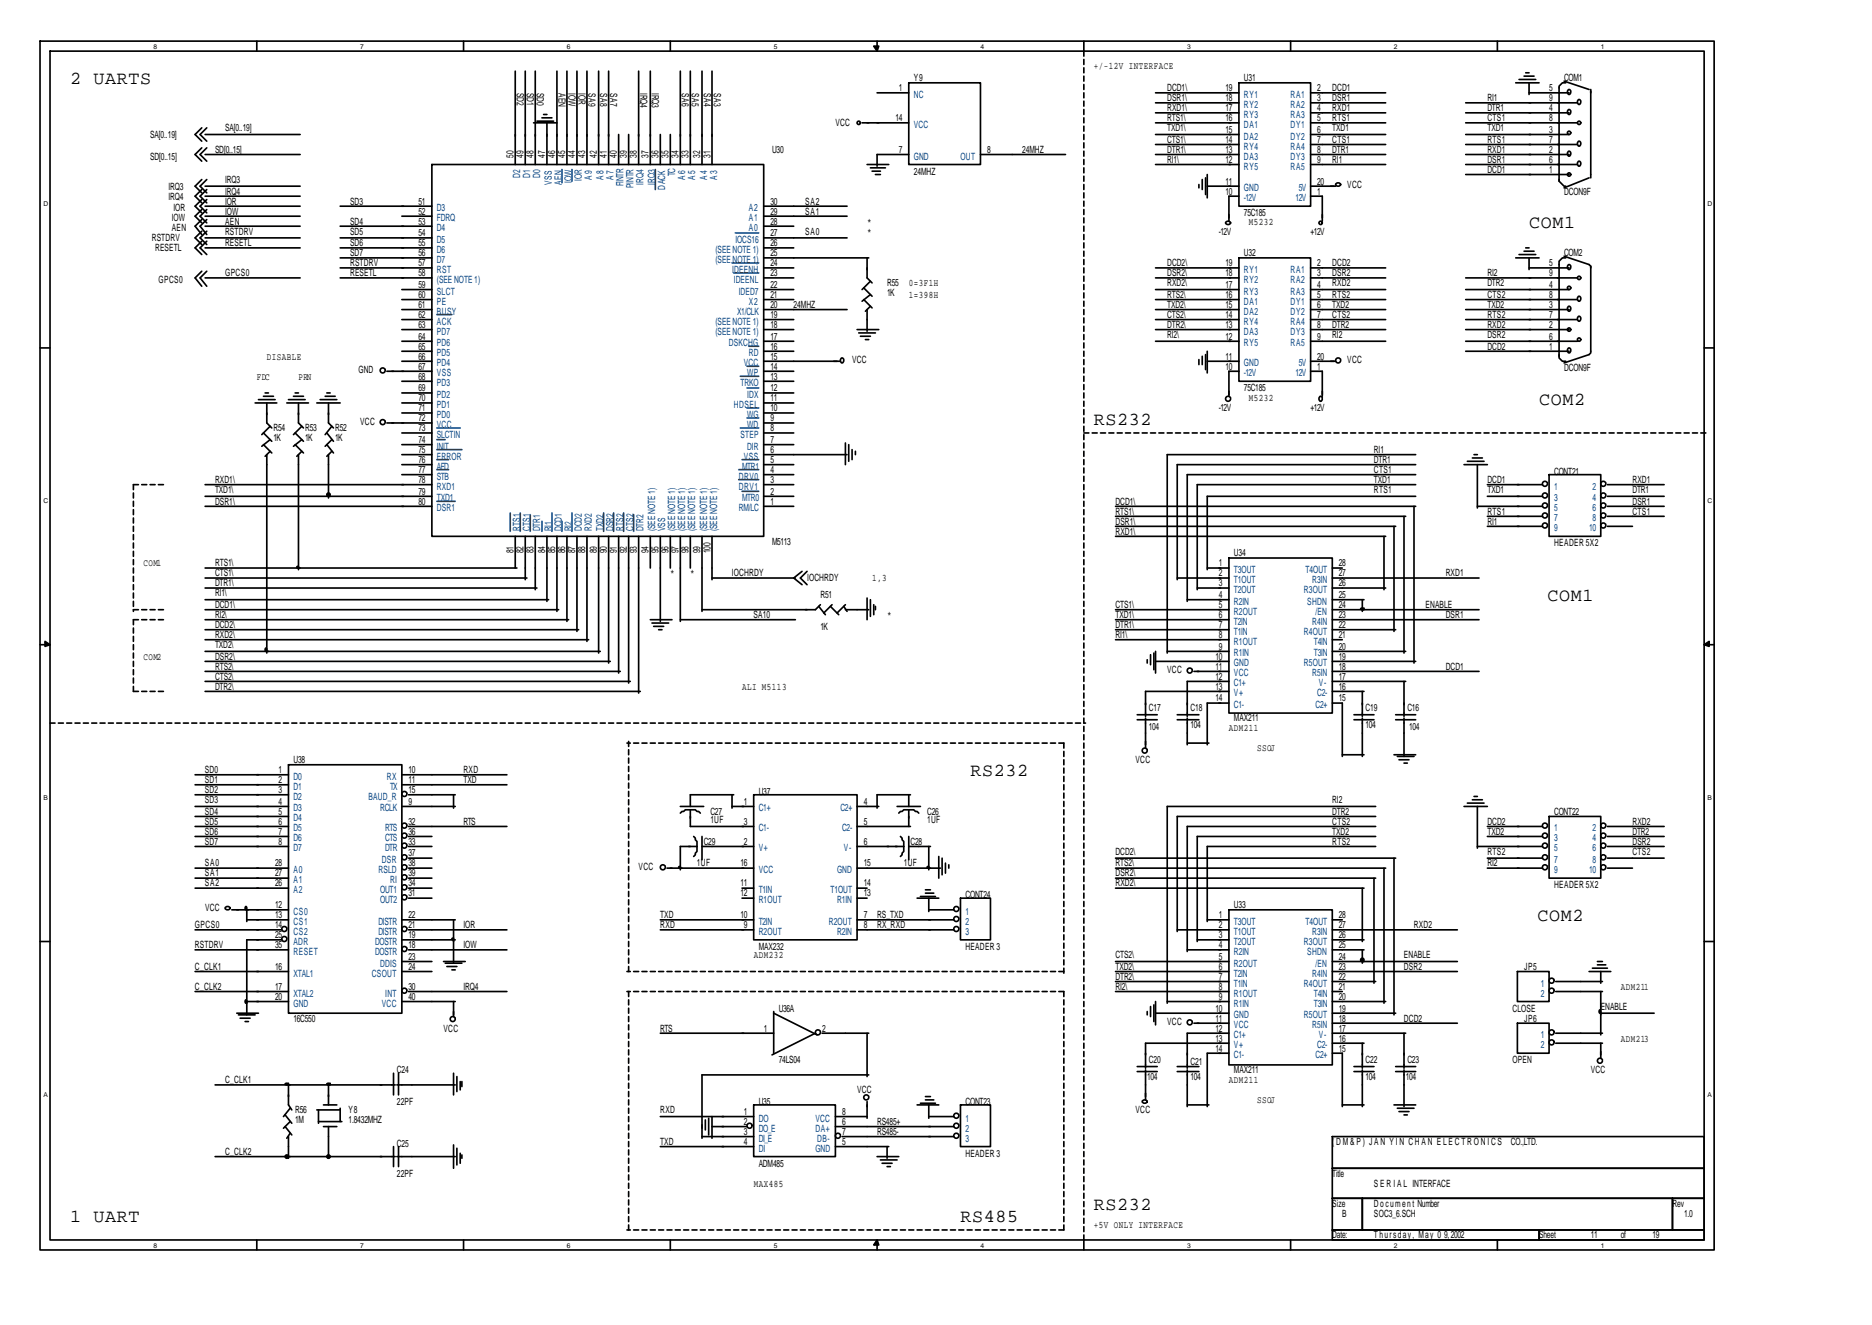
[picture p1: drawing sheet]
<svg xmlns="http://www.w3.org/2000/svg" width="297mm" height="210mm" viewBox="0 0 297 210" stroke-linecap="round" stroke-linejoin="round" font-family="sans-serif">
<defs><g id="words">
<g font-size="2.9">
<text x="11.1" y="13.4">2 UARTS</text>
<text x="242.6" y="36.2">COM1</text>
<text x="244.2" y="64.2">COM2</text>
<text x="173.6" y="67.4">RS232</text>
<text x="245.5" y="95.4">COM1</text>
<text x="154" y="123.2">RS232</text>
<text x="243.9" y="146.2">COM2</text>
<text x="173.6" y="192">RS232</text>
<text x="11.1" y="193.9">1 UART</text>
<text x="152.4" y="193.9">RS485</text>
</g>
<g font-size="1.6">
<text x="173.6" y="11">+/-12V INTERFACE</text>
<text x="82" y="14.7" transform="rotate(90 82 14.7)">SD2</text>
<text x="83.6" y="14.7" transform="rotate(90 83.6 14.7)">SD1</text>
<text x="85.2" y="14.7" transform="rotate(90 85.2 14.7)">SD0</text>
<text x="88.6" y="14.7" transform="rotate(90 88.6 14.7)">AEN</text>
<text x="90.2" y="14.7" transform="rotate(90 90.2 14.7)">IOW</text>
<text x="91.8" y="14.7" transform="rotate(90 91.8 14.7)">IOR</text>
<text x="93.4" y="14.7" transform="rotate(90 93.4 14.7)">SA9</text>
<text x="95.2" y="14.7" transform="rotate(90 95.2 14.7)">SA8</text>
<text x="96.8" y="14.7" transform="rotate(90 96.8 14.7)">SA7</text>
<text x="101.6" y="14.7" transform="rotate(90 101.6 14.7)">IRQ4</text>
<text x="103.5" y="14.7" transform="rotate(90 103.5 14.7)">IRQ3</text>
<text x="108.2" y="14.7" transform="rotate(90 108.2 14.7)">SA6</text>
<text x="109.8" y="14.7" transform="rotate(90 109.8 14.7)">SA5</text>
<text x="111.7" y="14.7" transform="rotate(90 111.7 14.7)">SA4</text>
<text x="113.2" y="14.7" transform="rotate(90 113.2 14.7)">SA3</text>
<text x="142.6" y="14.5">1</text>
<text x="145" y="12.9">Y9</text>
<text x="185.2" y="14.5">DCD1\</text>
<text x="185.2" y="16.1">DSR1\</text>
<text x="185.2" y="17.6">RXD1\</text>
<text x="194.5" y="17.6">17</text>
<text x="194.5" y="16.1">18</text>
<text x="194.5" y="14.5">19</text>
<text x="197.4" y="12.9">U31</text>
<text x="209" y="14.5">2</text>
<text x="209" y="16.1">3</text>
<text x="209" y="17.6">4</text>
<text x="211.4" y="14.5">DCD1</text>
<text x="211.4" y="16.1">DSR1</text>
<text x="211.4" y="17.6">RXD1</text>
<text x="236" y="16.1">RI1</text>
<text x="236" y="17.6">DTR1</text>
<text x="245.8" y="14.5">5</text>
<text x="245.8" y="16.1">9</text>
<text x="245.8" y="17.6">4</text>
<text x="248.2" y="12.9">COM1</text>
<text x="23.8" y="21.9">SA[0..19]</text>
<text x="35.7" y="20.8">SA[0..19]</text>
<text x="132.6" y="20">VCC</text>
<text x="142.1" y="19.2">14</text>
<text x="185.2" y="19.2">RTS1\</text>
<text x="185.2" y="20.8">TXD1\</text>
<text x="185.2" y="22.7">CTS1\</text>
<text x="194.5" y="22.7">14</text>
<text x="194.5" y="21.1">15</text>
<text x="194.5" y="19.2">16</text>
<text x="209" y="19.2">5</text>
<text x="209" y="21.1">6</text>
<text x="209" y="22.7">7</text>
<text x="211.4" y="19.2">RTS1</text>
<text x="211.4" y="20.8">TXD1</text>
<text x="211.4" y="22.7">CTS1</text>
<text x="236" y="19.2">CTS1</text>
<text x="236" y="20.8">TXD1</text>
<text x="236" y="22.7">RTS1</text>
<text x="245.8" y="19.2">8</text>
<text x="245.8" y="21.1">3</text>
<text x="245.8" y="22.7">7</text>
<text x="23.8" y="25.3">SD[0..15]</text>
<text x="34.1" y="24.3">SD[0..15]</text>
<text x="35.7" y="29">IRQ3</text>
<text x="81.5" y="25" transform="rotate(-90 81.5 25)">50</text>
<text x="83.1" y="25" transform="rotate(-90 83.1 25)">49</text>
<text x="84.7" y="25" transform="rotate(-90 84.7 25)">48</text>
<text x="86.5" y="25" transform="rotate(-90 86.5 25)">47</text>
<text x="88.1" y="25" transform="rotate(-90 88.1 25)">46</text>
<text x="89.7" y="25" transform="rotate(-90 89.7 25)">45</text>
<text x="91.3" y="25" transform="rotate(-90 91.3 25)">44</text>
<text x="92.9" y="25" transform="rotate(-90 92.9 25)">43</text>
<text x="94.7" y="25" transform="rotate(-90 94.7 25)">42</text>
<text x="96.3" y="25" transform="rotate(-90 96.3 25)">41</text>
<text x="97.9" y="25" transform="rotate(-90 97.9 25)">40</text>
<text x="99.5" y="25" transform="rotate(-90 99.5 25)">39</text>
<text x="101.1" y="25" transform="rotate(-90 101.1 25)">38</text>
<text x="102.9" y="25" transform="rotate(-90 102.9 25)">37</text>
<text x="104.5" y="25" transform="rotate(-90 104.5 25)">36</text>
<text x="106.1" y="25" transform="rotate(-90 106.1 25)">35</text>
<text x="107.7" y="25" transform="rotate(-90 107.7 25)">34</text>
<text x="109.3" y="25" transform="rotate(-90 109.3 25)">33</text>
<text x="111.1" y="25" transform="rotate(-90 111.1 25)">32</text>
<text x="112.7" y="25" transform="rotate(-90 112.7 25)">31</text>
<text x="122.5" y="24.3">U30</text>
<text x="142.6" y="24.3">7</text>
<text x="145" y="27.7">24MHZ</text>
<text x="156.6" y="24.3">8</text>
<text x="162.2" y="24.3">24MHZ</text>
<text x="185.2" y="24.3">DTR1\</text>
<text x="185.2" y="25.8">RI1\</text>
<text x="194.5" y="29.3">11</text>
<text x="194.5" y="25.8">12</text>
<text x="194.5" y="24.3">13</text>
<text x="209" y="24.3">8</text>
<text x="209" y="25.8">9</text>
<text x="209" y="29.3">20</text>
<text x="211.4" y="24.3">DTR1</text>
<text x="211.4" y="25.8">RI1</text>
<text x="213.8" y="29.8">VCC</text>
<text x="236" y="24.3">RXD1</text>
<text x="236" y="25.8">DSR1</text>
<text x="236" y="27.4">DCD1</text>
<text x="245.8" y="24.3">2</text>
<text x="245.8" y="25.8">6</text>
<text x="245.8" y="27.4">1</text>
<text x="26.7" y="30.1">IRQ3</text>
<text x="26.7" y="31.7">IRQ4</text>
<text x="27.3" y="35.1">IOW</text>
<text x="27.5" y="33.5">IOR</text>
<text x="35.7" y="30.9">IRQ4</text>
<text x="35.7" y="32.5">IOR</text>
<text x="35.7" y="34">IOW</text>
<text x="35.7" y="35.6">AEN</text>
<text x="55.5" y="32.5">SD3</text>
<text x="55.5" y="35.6">SD4</text>
<text x="66.4" y="32.5">51</text>
<text x="66.4" y="34">52</text>
<text x="66.4" y="35.6">53</text>
<text x="122.2" y="35.6">28</text>
<text x="122.2" y="34">29</text>
<text x="122.2" y="32.5">30</text>
<text x="127.8" y="32.5">SA2</text>
<text x="127.8" y="34">SA1</text>
<text x="137.6" y="35.6">*</text>
<text x="194.5" y="30.9">10</text>
<text x="197.4" y="34.3">75C185</text>
<text x="198.2" y="35.6">M5232</text>
<text x="209" y="30.9">1</text>
<text x="248.2" y="30.9">DCON9F</text>
<text x="24.1" y="38.3">RSTDRV</text>
<text x="24.6" y="39.9">RESETL</text>
<text x="27.3" y="36.7">AEN</text>
<text x="35.7" y="37.2">RSTDRV</text>
<text x="35.7" y="39.1">RESETL</text>
<text x="55.5" y="37.2">SD5</text>
<text x="55.5" y="39.1">SD6</text>
<text x="55.5" y="40.7">SD7</text>
<text x="66.4" y="37.5">54</text>
<text x="66.4" y="39.1">55</text>
<text x="66.4" y="40.7">56</text>
<text x="122.2" y="40.7">25</text>
<text x="122.2" y="39.1">26</text>
<text x="122.2" y="37.5">27</text>
<text x="127.8" y="37.2">SA0</text>
<text x="137.6" y="37.2">*</text>
<text x="193.4" y="37.2">-12V</text>
<text x="197.4" y="40.7">U32</text>
<text x="208" y="37.2">+12V</text>
<text x="248.2" y="40.7">COM2</text>
<text x="25.1" y="44.9">GPCS0</text>
<text x="35.7" y="43.8">GPCS0</text>
<text x="55.5" y="42.2">RSTDRV</text>
<text x="55.5" y="43.8">RESETL</text>
<text x="66.4" y="42.2">57</text>
<text x="66.4" y="43.8">58</text>
<text x="66.4" y="45.7">59</text>
<text x="66.4" y="47.3">60</text>
<text x="122.2" y="47.3">21</text>
<text x="122.2" y="45.7">22</text>
<text x="122.2" y="43.8">23</text>
<text x="122.2" y="42.2">24</text>
<text x="140.8" y="45.4">R55</text>
<text x="140.8" y="47">1K</text>
<text x="144.2" y="45.4">0=3F1H</text>
<text x="144.2" y="47.3">1=398H</text>
<text x="185.2" y="42.2">DCD2\</text>
<text x="185.2" y="43.8">DSR2\</text>
<text x="185.2" y="45.4">RXD2\</text>
<text x="185.2" y="47.3">RTS2\</text>
<text x="194.5" y="47.3">16</text>
<text x="194.5" y="45.7">17</text>
<text x="194.5" y="43.8">18</text>
<text x="194.5" y="42.2">19</text>
<text x="209" y="42.2">2</text>
<text x="209" y="43.8">3</text>
<text x="209" y="45.7">4</text>
<text x="209" y="47.3">5</text>
<text x="211.4" y="42.2">DCD2</text>
<text x="211.4" y="43.8">DSR2</text>
<text x="211.4" y="45.4">RXD2</text>
<text x="211.4" y="47.3">RTS2</text>
<text x="236" y="43.8">RI2</text>
<text x="236" y="45.4">DTR2</text>
<text x="236" y="47.3">CTS2</text>
<text x="245.8" y="42.2">5</text>
<text x="245.8" y="43.8">9</text>
<text x="245.8" y="45.7">4</text>
<text x="245.8" y="47.3">8</text>
<text x="66.4" y="48.9">61</text>
<text x="66.4" y="50.4">62</text>
<text x="66.4" y="52">63</text>
<text x="66.4" y="53.9">64</text>
<text x="122.2" y="53.9">17</text>
<text x="122.2" y="52">18</text>
<text x="122.2" y="50.4">19</text>
<text x="122.2" y="48.9">20</text>
<text x="125.9" y="48.9">24MHZ</text>
<text x="185.2" y="48.9">TXD2\</text>
<text x="185.2" y="50.4">CTS2\</text>
<text x="185.2" y="52">DTR2\</text>
<text x="185.2" y="53.6">RI2\</text>
<text x="194.5" y="53.9">12</text>
<text x="194.5" y="52">13</text>
<text x="194.5" y="50.4">14</text>
<text x="194.5" y="48.9">15</text>
<text x="209" y="48.9">6</text>
<text x="209" y="50.4">7</text>
<text x="209" y="52">8</text>
<text x="209" y="53.9">9</text>
<text x="211.4" y="48.9">TXD2</text>
<text x="211.4" y="50.4">CTS2</text>
<text x="211.4" y="52">DTR2</text>
<text x="211.4" y="53.6">RI2</text>
<text x="236" y="48.9">TXD2</text>
<text x="236" y="50.4">RTS2</text>
<text x="236" y="52">RXD2</text>
<text x="236" y="53.6">DSR2</text>
<text x="245.8" y="48.9">3</text>
<text x="245.8" y="50.4">7</text>
<text x="245.8" y="52">2</text>
<text x="245.8" y="53.9">6</text>
<text x="42.3" y="57.1">DISABLE</text>
<text x="56.9" y="59.2">GND</text>
<text x="66.4" y="55.5">65</text>
<text x="66.4" y="57.1">66</text>
<text x="66.4" y="58.6">67</text>
<text x="122.2" y="58.6">14</text>
<text x="122.2" y="57.1">15</text>
<text x="122.2" y="55.5">16</text>
<text x="135.2" y="57.6">VCC</text>
<text x="194.5" y="58.6">10</text>
<text x="194.5" y="57.1">11</text>
<text x="209" y="57.1">20</text>
<text x="209" y="58.6">1</text>
<text x="213.8" y="57.6">VCC</text>
<text x="236" y="55.5">DCD2</text>
<text x="245.8" y="55.5">1</text>
<text x="248.2" y="58.9">DCON9F</text>
<text x="40.7" y="60.2">FDC</text>
<text x="47.4" y="60.2">PRN</text>
<text x="66.4" y="60.2">68</text>
<text x="66.4" y="62.1">69</text>
<text x="66.4" y="63.7">70</text>
<text x="66.4" y="65.3">71</text>
<text x="122.2" y="65.3">10</text>
<text x="122.2" y="63.7">11</text>
<text x="122.2" y="62.1">12</text>
<text x="122.2" y="60.2">13</text>
<text x="193.4" y="65.3">-12V</text>
<text x="197.4" y="62.1">75C185</text>
<text x="198.2" y="63.7">M5232</text>
<text x="208" y="65.3">+12V</text>
<text x="43.4" y="68.4">R54</text>
<text x="43.4" y="70">1K</text>
<text x="48.4" y="68.4">R53</text>
<text x="48.4" y="70">1K</text>
<text x="53.2" y="68.4">R52</text>
<text x="53.2" y="70">1K</text>
<text x="57.1" y="67.4">VCC</text>
<text x="66.4" y="66.9">72</text>
<text x="66.4" y="68.4">73</text>
<text x="66.4" y="70.3">74</text>
<text x="66.4" y="71.9">75</text>
<text x="122.2" y="71.9">6</text>
<text x="122.2" y="70.3">7</text>
<text x="122.2" y="68.4">8</text>
<text x="122.2" y="66.9">9</text>
<text x="218" y="71.9">RI1</text>
<text x="34.1" y="76.6">RXD1\</text>
<text x="66.4" y="73.5">76</text>
<text x="66.4" y="75.1">77</text>
<text x="66.4" y="76.6">78</text>
<text x="122.2" y="76.6">3</text>
<text x="122.2" y="75.1">4</text>
<text x="122.2" y="73.5">5</text>
<text x="218" y="73.5">DTR1</text>
<text x="218" y="75.1">CTS1</text>
<text x="218" y="76.6">TXD1</text>
<text x="236" y="76.6">DCD1</text>
<text x="246.6" y="75.3">CONT21</text>
<text x="259" y="76.6">RXD1</text>
<text x="34.1" y="78.2">TXD1\</text>
<text x="34.1" y="80.1">DSR1\</text>
<text x="66.4" y="78.5">79</text>
<text x="66.4" y="80.1">80</text>
<text x="122.2" y="80.1">1</text>
<text x="122.2" y="78.5">2</text>
<text x="177" y="80.1">DCD1\</text>
<text x="177" y="81.7">RTS1\</text>
<text x="177" y="83.3">DSR1\</text>
<text x="218" y="78.2">RTS1</text>
<text x="236" y="78.2">TXD1</text>
<text x="236" y="81.7">RTS1</text>
<text x="236" y="83.3">RI1</text>
<text x="259" y="78.2">DTR1</text>
<text x="259" y="81.7">CTS1</text>
<text x="259" y="80.1">DSR1</text>
<text x="22.8" y="89.9">COM1</text>
<text x="34.1" y="89.9">RTS1\</text>
<text x="81.5" y="87.8" transform="rotate(-90 81.5 87.8)">81</text>
<text x="83.1" y="87.8" transform="rotate(-90 83.1 87.8)">82</text>
<text x="84.7" y="87.8" transform="rotate(-90 84.7 87.8)">83</text>
<text x="86.5" y="87.8" transform="rotate(-90 86.5 87.8)">84</text>
<text x="88.1" y="87.8" transform="rotate(-90 88.1 87.8)">85</text>
<text x="89.7" y="87.8" transform="rotate(-90 89.7 87.8)">86</text>
<text x="91.3" y="87.8" transform="rotate(-90 91.3 87.8)">87</text>
<text x="92.9" y="87.8" transform="rotate(-90 92.9 87.8)">88</text>
<text x="94.7" y="87.8" transform="rotate(-90 94.7 87.8)">89</text>
<text x="96.3" y="87.8" transform="rotate(-90 96.3 87.8)">90</text>
<text x="97.9" y="87.8" transform="rotate(-90 97.9 87.8)">91</text>
<text x="99.5" y="87.8" transform="rotate(-90 99.5 87.8)">92</text>
<text x="101.1" y="87.8" transform="rotate(-90 101.1 87.8)">93</text>
<text x="102.9" y="87.8" transform="rotate(-90 102.9 87.8)">94</text>
<text x="104.5" y="87.8" transform="rotate(-90 104.5 87.8)">95</text>
<text x="106.1" y="87.8" transform="rotate(-90 106.1 87.8)">96</text>
<text x="107.7" y="87.8" transform="rotate(-90 107.7 87.8)">97</text>
<text x="109.3" y="87.8" transform="rotate(-90 109.3 87.8)">98</text>
<text x="111.1" y="87.8" transform="rotate(-90 111.1 87.8)">99</text>
<text x="112.7" y="87.8" transform="rotate(-90 112.7 87.8)">100</text>
<text x="122.5" y="86.4">M5113</text>
<text x="177" y="84.8">RXD1\</text>
<text x="193.4" y="89.9">1</text>
<text x="195.8" y="88.3">U34</text>
<text x="212.5" y="89.9">28</text>
<text x="246.6" y="86.7">HEADER 5X2</text>
<text x="34.1" y="91.5">CTS1\</text>
<text x="34.1" y="93">DTR1\</text>
<text x="34.1" y="94.6">RI1\</text>
<text x="106.4" y="91.5">*</text>
<text x="109.5" y="91.5">*</text>
<text x="116.1" y="91.5">IOCHRDY</text>
<text x="128.1" y="92.3">IOCHRDY</text>
<text x="130.2" y="94.9">R51</text>
<text x="138.4" y="92.3">1,3</text>
<text x="193.4" y="91.5">2</text>
<text x="193.4" y="93">3</text>
<text x="193.4" y="94.9">4</text>
<text x="212.5" y="94.9">25</text>
<text x="212.5" y="93">26</text>
<text x="212.5" y="91.5">27</text>
<text x="229.4" y="91.5">RXD1</text>
<text x="34.1" y="96.5">DCD1\</text>
<text x="34.1" y="98.1">RI2\</text>
<text x="34.1" y="99.7">DCD2\</text>
<text x="34.1" y="101.2">RXD2\</text>
<text x="119.6" y="98.1">SA10</text>
<text x="130.2" y="99.9">1K</text>
<text x="140.8" y="98.1">*</text>
<text x="177" y="96.5">CTS1\</text>
<text x="177" y="98.1">TXD1\</text>
<text x="177" y="99.7">DTR1\</text>
<text x="177" y="101.2">RI1\</text>
<text x="193.4" y="96.5">5</text>
<text x="193.4" y="98.1">6</text>
<text x="193.4" y="99.7">7</text>
<text x="193.4" y="101.2">8</text>
<text x="212.5" y="101.2">21</text>
<text x="212.5" y="99.7">22</text>
<text x="212.5" y="98.1">23</text>
<text x="212.5" y="96.5">24</text>
<text x="226.2" y="96.5">ENABLE</text>
<text x="229.4" y="98.1">DSR1</text>
<text x="22.8" y="104.7">COM2</text>
<text x="34.1" y="102.8">TXD2\</text>
<text x="34.1" y="104.7">DSR2\</text>
<text x="34.1" y="106.3">RTS2\</text>
<text x="34.1" y="107.9">CTS2\</text>
<text x="185.2" y="106.8">VCC</text>
<text x="192.9" y="104.7">10</text>
<text x="192.9" y="106.3">11</text>
<text x="192.9" y="107.9">12</text>
<text x="193.4" y="103.1">9</text>
<text x="212.5" y="107.9">17</text>
<text x="212.5" y="106.3">18</text>
<text x="212.5" y="104.7">19</text>
<text x="212.5" y="103.1">20</text>
<text x="229.4" y="106.3">DCD1</text>
<text x="34.1" y="109.4">DTR2\</text>
<text x="117.7" y="109.4">ALI M5113</text>
<text x="182.3" y="112.9">C17</text>
<text x="188.9" y="112.9">C18</text>
<text x="192.9" y="109.4">13</text>
<text x="192.9" y="111.3">14</text>
<text x="212.5" y="111.3">15</text>
<text x="212.5" y="109.4">16</text>
<text x="216.7" y="112.9">C19</text>
<text x="223.3" y="112.9">C16</text>
<text x="182.3" y="115.8">104</text>
<text x="188.9" y="115.5">104</text>
<text x="195" y="116.1">ADM211</text>
<text x="195.8" y="114.5">MAX211</text>
<text x="199.5" y="119.2">SSOJ</text>
<text x="216.7" y="115.5">104</text>
<text x="223.6" y="115.8">104</text>
<text x="32.5" y="122.7">SD0</text>
<text x="32.5" y="124.3">SD1</text>
<text x="32.5" y="125.9">SD2</text>
<text x="44.2" y="122.7">1</text>
<text x="44.2" y="124.3">2</text>
<text x="44.2" y="125.9">3</text>
<text x="46.6" y="121.1">U38</text>
<text x="64.8" y="122.7">10</text>
<text x="64.8" y="124.3">11</text>
<text x="64.8" y="125.9">15</text>
<text x="73.5" y="122.7">RXD</text>
<text x="73.5" y="124.3">TXD</text>
<text x="180.2" y="121.1">VCC</text>
<text x="32.5" y="127.4">SD3</text>
<text x="32.5" y="129.3">SD4</text>
<text x="32.5" y="130.9">SD5</text>
<text x="44.2" y="127.7">4</text>
<text x="44.2" y="129.3">5</text>
<text x="44.2" y="130.9">6</text>
<text x="64.8" y="127.7">9</text>
<text x="64.8" y="130.9">32</text>
<text x="73.5" y="130.9">RTS</text>
<text x="112.7" y="129.3">C27</text>
<text x="112.7" y="130.6">1UF</text>
<text x="118" y="127.7">1</text>
<text x="118" y="130.9">3</text>
<text x="120.4" y="126.1">U37</text>
<text x="137.1" y="127.7">4</text>
<text x="137.1" y="130.9">5</text>
<text x="147.1" y="129.3">C26</text>
<text x="147.1" y="130.6">1UF</text>
<text x="211.4" y="130.9">CTS2</text>
<text x="211.4" y="127.4">RI2</text>
<text x="211.4" y="129.3">DTR2</text>
<text x="236" y="130.9">DCD2</text>
<text x="246.6" y="129.3">CONT22</text>
<text x="259" y="130.9">RXD2</text>
<text x="32.5" y="132.5">SD6</text>
<text x="32.5" y="134.1">SD7</text>
<text x="32.5" y="137.5">SA0</text>
<text x="43.7" y="137.5">28</text>
<text x="44.2" y="132.5">7</text>
<text x="44.2" y="134.1">8</text>
<text x="64.8" y="132.5">36</text>
<text x="64.8" y="134.1">33</text>
<text x="64.8" y="135.9">37</text>
<text x="64.8" y="137.5">38</text>
<text x="110.6" y="137.5">1UF</text>
<text x="111.7" y="134.1">C29</text>
<text x="117.5" y="137.5">16</text>
<text x="118" y="134.1">2</text>
<text x="137.1" y="134.1">6</text>
<text x="137.1" y="137.5">15</text>
<text x="143.4" y="137.5">1UF</text>
<text x="144.5" y="134.1">C28</text>
<text x="177" y="135.6">DCD2\</text>
<text x="177" y="137.5">RTS2\</text>
<text x="211.4" y="132.5">TXD2</text>
<text x="211.4" y="134.1">RTS2</text>
<text x="236" y="132.5">TXD2</text>
<text x="236" y="135.6">RTS2</text>
<text x="236" y="137.5">RI2</text>
<text x="259" y="132.5">DTR2</text>
<text x="259" y="134.1">DSR2</text>
<text x="259" y="135.6">CTS2</text>
<text x="32.5" y="139.1">SA1</text>
<text x="32.5" y="140.7">SA2</text>
<text x="43.7" y="139.1">27</text>
<text x="43.7" y="140.7">26</text>
<text x="64.8" y="139.1">39</text>
<text x="64.8" y="140.7">34</text>
<text x="64.8" y="142.3">31</text>
<text x="101.3" y="138">VCC</text>
<text x="117.5" y="140.7">11</text>
<text x="117.5" y="142.3">12</text>
<text x="137.1" y="140.7">14</text>
<text x="137.1" y="142.3">13</text>
<text x="153.2" y="142.5">CONT24</text>
<text x="177" y="139.1">DSR2\</text>
<text x="177" y="140.7">RXD2\</text>
<text x="246.6" y="140.9">HEADER 5X2</text>
<text x="30.9" y="147.3">GPCS0</text>
<text x="32.5" y="144.6">VCC</text>
<text x="43.7" y="144.1">12</text>
<text x="43.7" y="145.7">13</text>
<text x="43.7" y="147.3">14</text>
<text x="43.7" y="148.9">25</text>
<text x="64.8" y="145.7">22</text>
<text x="64.8" y="147.3">21</text>
<text x="64.8" y="148.9">19</text>
<text x="73.5" y="147.3">IOR</text>
<text x="104.8" y="145.7">TXD</text>
<text x="104.8" y="147.3">RXD</text>
<text x="117.5" y="145.7">10</text>
<text x="118" y="147.3">9</text>
<text x="137.1" y="145.7">7</text>
<text x="137.1" y="147.3">8</text>
<text x="139.2" y="145.7">RS_TXD</text>
<text x="139.2" y="147.3">RX_RXD</text>
<text x="193.4" y="145.7">1</text>
<text x="193.4" y="147.3">2</text>
<text x="193.4" y="148.9">3</text>
<text x="195.8" y="144.1">U33</text>
<text x="212.5" y="148.9">26</text>
<text x="212.5" y="147.3">27</text>
<text x="212.5" y="145.7">28</text>
<text x="224.4" y="147.3">RXD2</text>
<text x="30.9" y="150.5">RSTDRV</text>
<text x="30.9" y="153.9">C_CLK1</text>
<text x="43.7" y="150.5">35</text>
<text x="43.7" y="153.9">16</text>
<text x="64.8" y="150.5">18</text>
<text x="64.8" y="152.3">23</text>
<text x="64.8" y="153.9">24</text>
<text x="73.5" y="150.5">IOW</text>
<text x="119.6" y="152">ADM232</text>
<text x="120.4" y="150.7">MAX232</text>
<text x="153.2" y="150.7">HEADER 3</text>
<text x="177" y="152">CTS2\</text>
<text x="177" y="153.9">TXD2\</text>
<text x="177" y="155.5">DTR2\</text>
<text x="193.4" y="150.5">4</text>
<text x="193.4" y="152.3">5</text>
<text x="193.4" y="153.9">6</text>
<text x="193.4" y="155.5">7</text>
<text x="212.5" y="155.5">22</text>
<text x="212.5" y="153.9">23</text>
<text x="212.5" y="152.3">24</text>
<text x="212.5" y="150.5">25</text>
<text x="222.8" y="152">ENABLE</text>
<text x="222.8" y="153.9">DSR2</text>
<text x="241.8" y="153.9">JP5</text>
<text x="30.9" y="157.1">C_CLK2</text>
<text x="43.7" y="157.1">17</text>
<text x="43.7" y="158.7">20</text>
<text x="64.8" y="157.1">30</text>
<text x="64.8" y="158.7">40</text>
<text x="73.5" y="157.1">IRQ4</text>
<text x="123.6" y="160.5">U36A</text>
<text x="177" y="157.1">RI2\</text>
<text x="192.9" y="160.5">10</text>
<text x="193.4" y="157.1">8</text>
<text x="193.4" y="158.7">9</text>
<text x="212.5" y="160.5">19</text>
<text x="212.5" y="158.7">20</text>
<text x="212.5" y="157.1">21</text>
<text x="240" y="160.5">CLOSE</text>
<text x="254" y="160.2">ENABLE</text>
<text x="257.2" y="157.1">ADM211</text>
<text x="46.6" y="162.1">16C550</text>
<text x="70.4" y="163.7">VCC</text>
<text x="104.8" y="163.7">RTS</text>
<text x="121.2" y="163.7">1</text>
<text x="130.4" y="163.7">2</text>
<text x="185.2" y="162.6">VCC</text>
<text x="192.9" y="162.1">11</text>
<text x="192.9" y="163.7">12</text>
<text x="192.9" y="165.3">13</text>
<text x="192.9" y="166.9">14</text>
<text x="212.5" y="166.9">15</text>
<text x="212.5" y="165.3">16</text>
<text x="212.5" y="163.7">17</text>
<text x="212.5" y="162.1">18</text>
<text x="222.8" y="162.1">DCD2</text>
<text x="241.8" y="162.1">JP6</text>
<text x="257.2" y="165.3">ADM213</text>
<text x="35.7" y="171.9">C_CLK1</text>
<text x="63" y="170.3">C24</text>
<text x="123.6" y="168.7">74LS04</text>
<text x="136" y="173.5">VCC</text>
<text x="182" y="171.4">104</text>
<text x="182.3" y="168.7">C20</text>
<text x="188.9" y="169">C21</text>
<text x="188.9" y="171.4">104</text>
<text x="195" y="171.9">ADM211</text>
<text x="195.8" y="170.3">MAX211</text>
<text x="216.7" y="168.7">C22</text>
<text x="216.7" y="171.4">104</text>
<text x="223" y="171.4">104</text>
<text x="223.3" y="168.7">C23</text>
<text x="240" y="168.7">OPEN</text>
<text x="252.4" y="170.3">VCC</text>
<text x="46.8" y="176.7">R56</text>
<text x="46.8" y="178.2">1M</text>
<text x="55.3" y="176.7">Y8</text>
<text x="55.3" y="178.2">1.8432MHZ</text>
<text x="63" y="175.3">22PF</text>
<text x="104.8" y="176.7">RXD</text>
<text x="118" y="176.9">1</text>
<text x="118" y="178.5">2</text>
<text x="120.4" y="175.3">U35</text>
<text x="133.6" y="176.9">8</text>
<text x="133.6" y="178.5">6</text>
<text x="139.2" y="178.5">RS485+</text>
<text x="153.2" y="175.3">CONT23</text>
<text x="180.2" y="176.7">VCC</text>
<text x="199.5" y="175.1">SSOJ</text>
<text x="35.7" y="183.3">C_CLK2</text>
<text x="63" y="181.9">C25</text>
<text x="104.8" y="181.7">TXD</text>
<text x="118" y="180.1">3</text>
<text x="118" y="181.7">4</text>
<text x="120.4" y="185.1">ADM485</text>
<text x="133.6" y="181.7">5</text>
<text x="133.6" y="180.1">7</text>
<text x="139.2" y="180.1">RS485-</text>
<text x="153.2" y="183.5">HEADER 3</text>
<text x="211.4" y="181.7">( D M &amp; P ) J A N Y I N C H A N E L E C T R O N I C S</text>
<text x="239.7" y="181.7">CO.,LTD.</text>
<text x="63" y="186.7">22PF</text>
<text x="119.6" y="188.3">MAX485</text>
<text x="211.4" y="186.7">Title</text>
<text x="211.4" y="191.5">Size</text>
<text x="218" y="188.3">S E R I A L INTERFACE</text>
<text x="218" y="191.5">Document Number</text>
<text x="265.4" y="191.5">Rev</text>
<text x="173.6" y="194.9">+5V ONLY INTERFACE</text>
<text x="211.4" y="196.5">Date:</text>
<text x="213" y="193.1">B</text>
<text x="218" y="193.1">SOC3_6.SCH</text>
<text x="218" y="196.5">Thursday, May 0</text>
<text x="229.1" y="196.5">9, 2002</text>
<text x="244.2" y="196.5">Sheet</text>
<text x="252.4" y="196.5">11</text>
<text x="257.2" y="196.5">of</text>
<text x="262.2" y="196.5">19</text>
<text x="267.2" y="193.1">1.0</text>
</g>
<g font-size="1.6" fill="#004080">
<text x="145" y="15.5">NC</text>
<text x="197.4" y="17.1">RY2</text>
<text x="197.4" y="15.5">RY1</text>
<text x="204.8" y="15.5">RA1</text>
<text x="204.8" y="17.1">RA2</text>
<text x="145" y="20.3">VCC</text>
<text x="197.4" y="23.7">RY4</text>
<text x="197.4" y="22.1">DA2</text>
<text x="197.4" y="20.3">DA1</text>
<text x="197.4" y="18.7">RY3</text>
<text x="204.8" y="18.7">RA3</text>
<text x="204.8" y="20.3">DY1</text>
<text x="204.8" y="22.1">DY2</text>
<text x="204.8" y="23.7">RA4</text>
<text x="82.5" y="28.2" transform="rotate(-90 82.5 28.2)">D2</text>
<text x="84.1" y="28.2" transform="rotate(-90 84.1 28.2)">D1</text>
<text x="85.7" y="28.2" transform="rotate(-90 85.7 28.2)">D0</text>
<text x="87.6" y="29.3" transform="rotate(-90 87.6 29.3)">VSS</text>
<text x="89.2" y="29.3" transform="rotate(-90 89.2 29.3)">AEN</text>
<text x="90.8" y="29" transform="rotate(-90 90.8 29)">IOW</text>
<text x="92.3" y="28.8" transform="rotate(-90 92.3 28.8)">IOR</text>
<text x="93.9" y="28.5" transform="rotate(-90 93.9 28.5)">A9</text>
<text x="95.8" y="28.5" transform="rotate(-90 95.8 28.5)">A8</text>
<text x="97.4" y="28.5" transform="rotate(-90 97.4 28.5)">A7</text>
<text x="99" y="29.5" transform="rotate(-90 99 29.5)">FINTR</text>
<text x="100.5" y="29.8" transform="rotate(-90 100.5 29.8)">PINTR</text>
<text x="102.1" y="29.3" transform="rotate(-90 102.1 29.3)">IRQ4</text>
<text x="104" y="29.3" transform="rotate(-90 104 29.3)">IRQ3</text>
<text x="107.2" y="28" transform="rotate(-90 107.2 28)">TC</text>
<text x="108.7" y="28.5" transform="rotate(-90 108.7 28.5)">A6</text>
<text x="110.3" y="28.5" transform="rotate(-90 110.3 28.5)">A5</text>
<text x="112.2" y="28.5" transform="rotate(-90 112.2 28.5)">A4</text>
<text x="113.8" y="28.5" transform="rotate(-90 113.8 28.5)">A3</text>
<text x="145" y="25.3">GND</text>
<text x="152.4" y="25.3">OUT</text>
<text x="197.4" y="26.9">RY5</text>
<text x="197.4" y="25.3">DA3</text>
<text x="204.8" y="25.3">DY3</text>
<text x="204.8" y="26.9">RA5</text>
<text x="69.3" y="33.5">D3</text>
<text x="69.3" y="35.1">FDRQ</text>
<text x="105.6" y="30.1" transform="rotate(-90 105.6 30.1)">DACK</text>
<text x="118.8" y="35.1">A1</text>
<text x="118.8" y="33.5">A2</text>
<text x="197.4" y="31.9">-12V</text>
<text x="197.4" y="30.3">GND</text>
<text x="205.6" y="31.9">12V</text>
<text x="206.1" y="30.3">5V</text>
<text x="69.3" y="36.7">D4</text>
<text x="69.3" y="38.5">D5</text>
<text x="69.3" y="40.1">D6</text>
<text x="69.3" y="41.7">D7</text>
<text x="113.5" y="41.7">(SEE NOTE 1)</text>
<text x="113.5" y="40.1">(SEE NOTE 1)</text>
<text x="116.7" y="38.5">IOCS16</text>
<text x="118.8" y="36.7">A0</text>
<text x="69.3" y="43.3">RST</text>
<text x="69.3" y="44.9">(SEE NOTE 1)</text>
<text x="69.3" y="46.7">SLCT</text>
<text x="116.2" y="43.3">IDEENH</text>
<text x="116.4" y="44.9">IDEENL</text>
<text x="117.2" y="46.7">IDED7</text>
<text x="197.4" y="46.7">RY3</text>
<text x="197.4" y="44.9">RY2</text>
<text x="197.4" y="43.3">RY1</text>
<text x="204.8" y="43.3">RA1</text>
<text x="204.8" y="44.9">RA2</text>
<text x="204.8" y="46.7">RA3</text>
<text x="69.3" y="48.3">PE</text>
<text x="69.3" y="49.9">BUSY</text>
<text x="69.3" y="51.5">ACK</text>
<text x="69.3" y="53.1">PD7</text>
<text x="113.5" y="53.1">(SEE NOTE 1)</text>
<text x="113.5" y="51.5">(SEE NOTE 1)</text>
<text x="116.9" y="49.9">X1/CLK</text>
<text x="118.8" y="48.3">X2</text>
<text x="197.4" y="53.1">DA3</text>
<text x="197.4" y="51.5">RY4</text>
<text x="197.4" y="49.9">DA2</text>
<text x="197.4" y="48.3">DA1</text>
<text x="204.8" y="48.3">DY1</text>
<text x="204.8" y="49.9">DY2</text>
<text x="204.8" y="51.5">RA4</text>
<text x="204.8" y="53.1">DY3</text>
<text x="69.3" y="54.9">PD6</text>
<text x="69.3" y="56.5">PD5</text>
<text x="69.3" y="58.1">PD4</text>
<text x="69.3" y="59.7">VSS</text>
<text x="115.6" y="54.9">DSKCHG</text>
<text x="118" y="58.1">VCC</text>
<text x="118.5" y="59.7">WP</text>
<text x="118.8" y="56.5">RD</text>
<text x="197.4" y="59.7">-12V</text>
<text x="197.4" y="58.1">GND</text>
<text x="197.4" y="54.9">RY5</text>
<text x="204.8" y="54.9">RA5</text>
<text x="205.6" y="59.7">12V</text>
<text x="206.1" y="58.1">5V</text>
<text x="69.3" y="61.3">PD3</text>
<text x="69.3" y="63.1">PD2</text>
<text x="69.3" y="64.7">PD1</text>
<text x="116.4" y="64.7">HDSEL</text>
<text x="117.5" y="61.3">TRKO</text>
<text x="118.5" y="63.1">IDX</text>
<text x="69.3" y="66.3">PD0</text>
<text x="69.3" y="67.9">VCC</text>
<text x="69.3" y="69.5">SLCTIN</text>
<text x="69.3" y="71.3">INIT</text>
<text x="117.5" y="69.5">STEP</text>
<text x="118.5" y="67.9">WD</text>
<text x="118.5" y="66.3">WG</text>
<text x="118.5" y="71.3">DIR</text>
<text x="69.3" y="72.9">ERROR</text>
<text x="69.3" y="74.5">AFD</text>
<text x="69.3" y="76.1">STB</text>
<text x="69.3" y="77.7">RXD1</text>
<text x="117.2" y="77.7">DRV1</text>
<text x="117.2" y="76.1">DRV0</text>
<text x="117.7" y="74.5">MTR1</text>
<text x="118" y="72.9">VSS</text>
<text x="246.6" y="77.7">1</text>
<text x="252.7" y="77.7">2</text>
<text x="69.3" y="79.6">TXD1</text>
<text x="69.3" y="81.1">DSR1</text>
<text x="117.2" y="81.1">RM/LC</text>
<text x="117.7" y="79.6">MTR0</text>
<text x="246.6" y="79.6">3</text>
<text x="246.6" y="81.1">5</text>
<text x="246.6" y="82.7">7</text>
<text x="252.7" y="79.6">4</text>
<text x="252.7" y="81.1">6</text>
<text x="252.7" y="82.7">8</text>
<text x="82.5" y="84.3" transform="rotate(-90 82.5 84.3)">RTS1</text>
<text x="84.1" y="84.3" transform="rotate(-90 84.1 84.3)">CTS1</text>
<text x="85.7" y="84.3" transform="rotate(-90 85.7 84.3)">DTR1</text>
<text x="87.6" y="84.3" transform="rotate(-90 87.6 84.3)">RI1</text>
<text x="89.2" y="84.3" transform="rotate(-90 89.2 84.3)">DCD1</text>
<text x="90.8" y="84.3" transform="rotate(-90 90.8 84.3)">RI2</text>
<text x="92.3" y="84.3" transform="rotate(-90 92.3 84.3)">DCD2</text>
<text x="93.9" y="84.3" transform="rotate(-90 93.9 84.3)">RXD2</text>
<text x="95.8" y="84.3" transform="rotate(-90 95.8 84.3)">TXD2</text>
<text x="97.4" y="84.3" transform="rotate(-90 97.4 84.3)">DSR2</text>
<text x="99" y="84.3" transform="rotate(-90 99 84.3)">RTS2</text>
<text x="100.5" y="84.3" transform="rotate(-90 100.5 84.3)">CTS2</text>
<text x="102.1" y="84.3" transform="rotate(-90 102.1 84.3)">DTR2</text>
<text x="104" y="84.3" transform="rotate(-90 104 84.3)">(SEE NOTE 1)</text>
<text x="105.6" y="84.3" transform="rotate(-90 105.6 84.3)">VSS</text>
<text x="107.2" y="84.3" transform="rotate(-90 107.2 84.3)">(SEE NOTE 1)</text>
<text x="108.7" y="84.3" transform="rotate(-90 108.7 84.3)">(SEE NOTE 1)</text>
<text x="110.3" y="84.3" transform="rotate(-90 110.3 84.3)">(SEE NOTE 1)</text>
<text x="112.2" y="84.3" transform="rotate(-90 112.2 84.3)">(SEE NOTE 1)</text>
<text x="113.8" y="84.3" transform="rotate(-90 113.8 84.3)">(SEE NOTE 1)</text>
<text x="246.6" y="84.3">9</text>
<text x="252.1" y="84.3">10</text>
<text x="195.8" y="90.9">T3OUT</text>
<text x="195.8" y="92.5">T1OUT</text>
<text x="195.8" y="94.1">T2OUT</text>
<text x="195.8" y="96">R2IN</text>
<text x="206.9" y="94.1">R3OUT</text>
<text x="207.2" y="90.9">T4OUT</text>
<text x="207.4" y="96">SHDN</text>
<text x="208.2" y="92.5">R3IN</text>
<text x="195.8" y="97.5">R2OUT</text>
<text x="195.8" y="99.1">T2IN</text>
<text x="195.8" y="100.7">T1IN</text>
<text x="206.9" y="100.7">R4OUT</text>
<text x="208.2" y="99.1">R4IN</text>
<text x="208.8" y="97.5">/EN</text>
<text x="195.8" y="102.3">R1OUT</text>
<text x="195.8" y="104.2">R1IN</text>
<text x="195.8" y="105.7">GND</text>
<text x="195.8" y="107.3">VCC</text>
<text x="206.9" y="105.7">R5OUT</text>
<text x="208.2" y="107.3">R5IN</text>
<text x="208.5" y="104.2">T3IN</text>
<text x="208.5" y="102.3">T4IN</text>
<text x="195.8" y="108.9">C1+</text>
<text x="195.8" y="110.5">V+</text>
<text x="195.8" y="112.4">C1-</text>
<text x="208.8" y="112.4">C2+</text>
<text x="209" y="110.5">C2-</text>
<text x="209.3" y="108.9">V-</text>
<text x="46.6" y="123.7">D0</text>
<text x="46.6" y="125.3">D1</text>
<text x="61.4" y="123.7">RX</text>
<text x="61.9" y="125.3">TX</text>
<text x="46.6" y="126.9">D2</text>
<text x="46.6" y="128.8">D3</text>
<text x="46.6" y="130.4">D4</text>
<text x="46.6" y="131.9">D5</text>
<text x="58.5" y="126.9">BAUD_R</text>
<text x="60.3" y="128.8">RCLK</text>
<text x="61.1" y="131.9">RTS</text>
<text x="120.4" y="128.8">C1+</text>
<text x="120.4" y="131.9">C1-</text>
<text x="133.3" y="128.8">C2+</text>
<text x="133.6" y="131.9">C2-</text>
<text x="246.6" y="131.9">1</text>
<text x="252.7" y="131.9">2</text>
<text x="46.6" y="133.5">D6</text>
<text x="46.6" y="135.1">D7</text>
<text x="60.6" y="137">DSR</text>
<text x="61.1" y="133.5">CTS</text>
<text x="61.1" y="135.1">DTR</text>
<text x="120.4" y="135.1">V+</text>
<text x="133.9" y="135.1">V-</text>
<text x="246.6" y="133.5">3</text>
<text x="246.6" y="135.1">5</text>
<text x="246.6" y="137">7</text>
<text x="252.7" y="133.5">4</text>
<text x="252.7" y="135.1">6</text>
<text x="252.7" y="137">8</text>
<text x="46.6" y="138.6">A0</text>
<text x="46.6" y="140.1">A1</text>
<text x="46.6" y="141.7">A2</text>
<text x="60.1" y="138.6">RSLD</text>
<text x="60.3" y="141.7">OUT1</text>
<text x="60.3" y="143.3">OUT2</text>
<text x="61.9" y="140.1">RI</text>
<text x="120.4" y="138.6">VCC</text>
<text x="120.4" y="141.7">T1IN</text>
<text x="120.4" y="143.3">R1OUT</text>
<text x="131.8" y="141.7">T1OUT</text>
<text x="132.8" y="138.6">GND</text>
<text x="132.8" y="143.3">R1IN</text>
<text x="246.6" y="138.6">9</text>
<text x="252.1" y="138.6">10</text>
<text x="46.6" y="145.2">CS0</text>
<text x="46.6" y="146.8">CS1</text>
<text x="46.6" y="148.3">CS2</text>
<text x="46.6" y="149.9">ADR</text>
<text x="59.5" y="149.9">DOSTR</text>
<text x="60.1" y="146.8">DISTR</text>
<text x="60.1" y="148.3">DISTR</text>
<text x="120.4" y="146.8">T2IN</text>
<text x="120.4" y="148.3">R2OUT</text>
<text x="131.5" y="146.8">R2OUT</text>
<text x="132.8" y="148.3">R2IN</text>
<text x="153.2" y="145.2">1</text>
<text x="153.2" y="146.8">2</text>
<text x="153.2" y="148.3">3</text>
<text x="195.8" y="146.8">T3OUT</text>
<text x="195.8" y="148.3">T1OUT</text>
<text x="195.8" y="149.9">T2OUT</text>
<text x="206.9" y="149.9">R3OUT</text>
<text x="207.2" y="146.8">T4OUT</text>
<text x="208.2" y="148.3">R3IN</text>
<text x="46.6" y="151.5">RESET</text>
<text x="46.6" y="155">XTAL1</text>
<text x="59" y="155">CSOUT</text>
<text x="59.5" y="151.5">DOSTR</text>
<text x="60.3" y="153.4">DDIS</text>
<text x="195.8" y="151.5">R2IN</text>
<text x="195.8" y="153.4">R2OUT</text>
<text x="195.8" y="155">T2IN</text>
<text x="207.4" y="151.5">SHDN</text>
<text x="208.2" y="155">R4IN</text>
<text x="208.8" y="153.4">/EN</text>
<text x="46.6" y="158.1">XTAL2</text>
<text x="46.6" y="159.7">GND</text>
<text x="60.6" y="159.7">VCC</text>
<text x="61.1" y="158.1">INT</text>
<text x="195.8" y="156.5">T1IN</text>
<text x="195.8" y="158.1">R1OUT</text>
<text x="195.8" y="159.7">R1IN</text>
<text x="195.8" y="161.6">GND</text>
<text x="206.9" y="161.6">R5OUT</text>
<text x="206.9" y="156.5">R4OUT</text>
<text x="208.5" y="159.7">T3IN</text>
<text x="208.5" y="158.1">T4IN</text>
<text x="244.5" y="156.5">1</text>
<text x="244.5" y="158.1">2</text>
<text x="195.8" y="163.2">VCC</text>
<text x="195.8" y="164.7">C1+</text>
<text x="195.8" y="166.3">V+</text>
<text x="195.8" y="167.9">C1-</text>
<text x="208.2" y="163.2">R5IN</text>
<text x="208.8" y="167.9">C2+</text>
<text x="209" y="166.3">C2-</text>
<text x="209.3" y="164.7">V-</text>
<text x="244.5" y="164.7">1</text>
<text x="244.5" y="166.3">2</text>
<text x="120.4" y="178">DO</text>
<text x="120.4" y="179.6">DO_E</text>
<text x="129.4" y="178">VCC</text>
<text x="129.4" y="179.6">DA+</text>
<text x="153.2" y="178">1</text>
<text x="153.2" y="179.6">2</text>
<text x="120.4" y="181.2">DI_E</text>
<text x="120.4" y="182.7">DI</text>
<text x="129.4" y="182.7">GND</text>
<text x="129.6" y="181.2">DB-</text>
<text x="153.2" y="181.2">3</text>
</g>
<g font-size="1.1">
<text x="24.3" y="7.8">8</text>
<text x="57.1" y="7.8">7</text>
<text x="90" y="7.8">6</text>
<text x="122.8" y="7.8">5</text>
<text x="155.6" y="7.8">4</text>
<text x="188.4" y="7.8">3</text>
<text x="221.2" y="7.8">2</text>
<text x="254" y="7.8">1</text>
<text x="6.9" y="32.7">D</text>
<text x="270.9" y="32.7">D</text>
<text x="6.9" y="79.8">C</text>
<text x="270.9" y="79.8">C</text>
<text x="6.9" y="126.9">B</text>
<text x="270.9" y="126.9">B</text>
<text x="6.9" y="174">A</text>
<text x="270.9" y="174">A</text>
<text x="24.3" y="198.1">8</text>
<text x="57.1" y="198.1">7</text>
<text x="90" y="198.1">6</text>
<text x="122.8" y="198.1">5</text>
<text x="155.6" y="198.1">4</text>
<text x="188.4" y="198.1">3</text>
<text x="221.2" y="198.1">2</text>
<text x="254" y="198.1">1</text>
</g>
</g></defs>
<g fill="none" stroke="#000" stroke-width=".26">
<path d="M6.3 6.5h265.7v191.8h-265.7zM7.9 8.1h262.5v188.7h-262.5zM40.7 6.5v1.6M73.6 6.5v1.6M81.8 11.3v14.8M83.3 11.3v14.8M84.7 19.5h3.7M84.9 11.3v14.8M85.2 19.2h2.6M86 18.7h1.6M86.3 18.2h.5M86.8 19.5v6.6"/>
<path d="M88.4 11.3v14.8M90 11.3v14.8M91.5 11.3v14.8M93.1 11.3v14.8M95 11.3v14.8M96.6 11.3v14.8M101.3 11.3v14.8M103.2 11.3v14.8M106.4 6.5v1.6M107.9 11.3v14.8M109.5 11.3v14.8M111.4 11.3v14.8"/>
<path d="M113 11.3v14.8M136.8 19.5h7.4M139.2 6.5v1.6M139.2 14.7h5M144.2 13.1h11.4v13h-11.4zM172 6.5v1.6M183.4 19.5h13.2M183.4 14.7h13.2M183.4 16.3h13.2M183.4 17.9h13.2M196.6 13.1h11.4v19.6h-11.4zM204.8 6.5v1.6"/>
<path d="M208 19.5h11.9M208 14.7h11.9M208 16.3h11.9M208 17.9h11.9M232.6 19.5h17.7M232.6 16.3h17.7M232.6 17.9h16.4M237.6 6.5v1.6M240.5 13.1h3.7M241 12.6h2.7M241.8 12.1h1.6M242.1 11.6h.5"/>
<path d="M242.6 14.7h6.4M242.6 13.1v1.9M248.2 12.9l3.9 1.3M248.4 13.1h-.5l-.5 .6v15.1M249.2 14.5a.26 .26 0 0 0-.4-.2 .46 .46 0 0 0 .2 .7l.1-.1 .1-.3M249.2 17.6a.26 .26 0 0 0-.4-.2 .46 .46 0 0 0 .2 .8l.1-.1 .1-.3M250.8 16.1a.26 .26 0 0 0-.4-.3 .46 .46 0 0 0 .2 .8l.1-.1 .1-.3M252.4 14.2v.5M252.4 14.5v13.7M32 23.5l-1 1 1 1.1M32 20.3l-1 1 1 1.1M32 34.8l-1 1.1 1 1.3"/>
<path d="M32 28.5l-1 1 1 1.1M32 30.1l-1 1 1 1.1M32 31.7l-1 1 1 1.1M32 33.2l-1 1.1 1 1.1M32 36.7l-1 1 1 1.1M32 38.3l-1 1 1 1.1M32.5 39.3h15.1M32.5 29.5h15.1M32.5 24.5h15.1M32.5 37.7h15.1M32.5 35.9h15.1M32.5 34.3h15.1"/>
<path d="M32.5 32.7h15.1M32.5 21.3h15.1M32.5 31.1h15.1M32.8 23.5l-1.1 1 1.1 1.1M32.8 20.3l-1.1 1 1.1 1.1M32.8 34.8l-1.1 1.1 1.1 1.3M32.8 28.5l-1.1 1 1.1 1.1M32.8 30.1l-1.1 1 1.1 1.1M32.8 31.7l-1.1 1 1.1 1.1M32.8 33.2l-1.1 1.1 1.1 1.1M32.8 36.7l-1.1 1 1.1 1.1M32.8 38.3l-1.1 1 1.1 1.1"/>
<path d="M54 39.3h14.5M54 37.7h14.5M54 35.9h14.5M54 32.7h14.5M63.8 34.3h4.7M68.5 26.1h52.7v59h-52.7zM98.2 21.3v4.8M99.7 21.3v4.8M104.8 21.3v4.8M106.4 21.3v4.8M121.2 39.3h4.7M121.2 37.7h13.2"/>
<path d="M121.2 35.9h4.7M121.2 34.3h13.2M121.2 32.7h13.2M137.6 26.1h3.4M138.1 26.6h2.4M138.4 27.2h1.3M138.9 27.7h.8M144.2 24.5h-5v1.9M155.6 24.5h13.5M183.4 26.1h13.2M183.4 24.5h13.2M183.4 21.3h13.2"/>
<path d="M183.4 22.9h13.2M190.2 29.3v.5M190.8 28.5v1.6M191.3 28.2v2.7M191.6 27.7v3.7M191.6 29.5h5M194.5 35.2a.46 .46 0 0 1 .8 .2 .38 .38 0 0 1-.5 .2 .38 .38 0 0 1-.3-.4zM196.6 31.1h-1.6v4M208 26.1h11.9M208 31.1h1.8v4M208 29.5h3.9M208 24.5h11.9"/>
<path d="M208 21.3h11.9M208 22.9h11.9M212 29.1a.46 .46 0 0 1 .7 .2 .38 .38 0 0 1-.4 .2 .38 .38 0 0 1-.3-.4zM232.6 26.1h17.7M232.6 27.7h16.4M232.6 24.5h16.4M232.6 21.3h16.4M232.6 22.9h17.7M241.8 39.9h1.6M242.1 39.3h.5M247.4 28.5v.3l.8 .7h.2M249.2 24.3a.26 .26 0 0 0-.4-.3 .46 .46 0 0 0 .2 .8l.1-.1 .1-.3"/>
<path d="M250.8 25.8a.26 .26 0 0 0-.4-.2 .46 .46 0 0 0 .2 .8l.1-.1 .1-.3M250.8 22.7a.26 .26 0 0 0-.4-.2 .46 .46 0 0 0 .2 .7l.1-.1 .1-.3M252.1 28.2l-3.9 1.6M6.3 55.2h1.6M32 43l-1 1.1 1 1.3M32.5 44.1h15.1M32.8 43l-1.1 1.1 1.1 1.3M54 40.9h14.5M54 44.1h14.5M54 42.5h14.5M61.1 58.6a.4 .4 0 0 0-.6-.2 .4 .4 0 0 0-.1 .6 .4 .4 0 0 0 .7 0v-.2M61.4 58.9h7.1"/>
<path d="M63.8 52.3h4.7M63.8 57.3h4.7M63.8 55.7h4.7M63.8 54.2h4.7M63.8 50.7h4.7M63.8 49.1h4.7M63.8 47.5h4.7M63.8 45.9h4.7M121.2 40.9h16.6M121.2 52.3h4.7M121.2 58.9h4.7M121.2 57.3h12.1"/>
<path d="M121.2 55.7h4.7M121.2 54.2h4.7M121.2 50.7h4.7M121.2 49.1h13.2M121.2 47.5h4.7M121.2 45.9h4.7M121.2 44.1h4.7M121.2 42.5h4.7M133.9 57.1a.26 .26 0 0 0-.4-.2 .46 .46 0 0 0 .1 .7l.1-.1 .2-.3M136 52.3h3.4M136.3 52.8h2.6M136.5 53.4h1.6"/>
<path d="M137.1 45.7l1.3 1.3M137.1 47.5l1.3 1.4M137.3 53.9h.5M137.6 40.9v3.2l.8 .8M137.6 49.1v3.5M138.1 44.6l-1.3 1.3M138.1 46.7l-1.3 1.1M138.1 48.6l-.8 .8M183.4 52.3h13.2M183.4 54.2h13.2M183.4 50.7h13.2M183.4 49.1h13.2"/>
<path d="M183.4 47.5h13.2M183.4 45.9h13.2M183.4 44.1h13.2M183.4 42.5h13.2M190.2 57.1v.8M190.8 56.5v1.4M191.3 56.3v2.3M191.6 55.7v3.5M191.6 57.3h5M196.6 40.9h11.4v19.6h-11.4zM196.6 58.9h-1.6v4M208 52.3h11.9"/>
<path d="M208 58.9h1.8v4M208 57.3h3.9M208 54.2h11.9M208 50.7h11.9M208 49.1h11.9M208 47.5h11.9M208 45.9h11.9M208 44.1h11.9M208 42.5h11.9M212.7 57.1a.4 .4 0 0 0-.6-.3 .4 .4 0 0 0-.1 .6 .4 .4 0 0 0 .7 0v-.2M232.6 52.3h16.4M232.6 55.7h16.4"/>
<path d="M232.6 54.2h17.7M232.6 50.7h17.7M232.6 49.1h16.4M232.6 47.5h17.7M232.6 45.9h16.4M232.6 44.1h17.7M240.5 40.9h3.7M241 40.4h2.7M242.6 42.5h6.4M242.6 40.9v1.9M247.4 56.3v.5l.5 .5h.5M248.2 40.7l3.9 1.3 .3 .2v.3"/>
<path d="M248.4 40.9h-.5l-.5 .6v15M249.2 42.2a.26 .26 0 0 0-.4-.2 .46 .46 0 0 0 .2 .8l.2-.2v-.2M249.2 48.9a.26 .26 0 0 0-.4-.3 .46 .46 0 0 0 .2 .8l.2-.2v-.2M249.2 55.5a.26 .26 0 0 0-.4-.2 .46 .46 0 0 0 .2 .7l.2-.2v-.2M250.8 50.4a.26 .26 0 0 0-.4-.2 .46 .46 0 0 0 .2 .8l.1-.1 .1-.3M250.8 47.3a.26 .26 0 0 0-.4-.2 .46 .46 0 0 0 .2 .7l.1-.1 .1-.3M252.4 42.2v13.8l-.3 .3-3.9 1.3M270.4 55.2h1.6M32.5 76.9h36M32.5 78.8h36M40.5 63.9h3.4M41 63.4h2.7"/>
<path d="M41.8 62.9h1.6M41.8 68.7l1.3 1.3M41.8 70.6l1.3 1.3M42.1 62.4h.5M42.3 63.9v3.2l.8 .8M42.3 72.1v31.5M42.9 67.6l-1.4 1.4M42.9 69.8l-1.4 1M42.9 71.6l-.8 .8M45.5 63.9h3.4M45.8 63.4h2.6M46.6 62.9h1.6"/>
<path d="M46.8 62.4h.6M46.8 68.7l1.4 1.3M46.8 70.6l1.4 1.3M47.4 63.9v3.2l.8 .8M47.4 72.1v18.3M47.9 67.6l-1.3 1.4M47.9 69.8l-1.3 1M47.9 71.6l-.8 .8M50.3 63.9h3.7M50.8 63.4h2.6M51.6 62.9h1.6M51.9 62.4h.5"/>
<path d="M51.9 68.7l1 1.3M51.9 70.6l1 1.3M52.1 63.9v3.2l.8 .8M52.1 72.1v6.9M52.7 67.6l-1.1 1.4M52.7 69.8l-1.1 1M52.7 71.6l-.8 .8M61.1 66.9a.4 .4 0 0 0-.6-.3 .4 .4 0 0 0-.1 .6 .4 .4 0 0 0 .7 0v-.2M61.4 67.1h7.1M63.8 63.9h4.7M63.8 62.4h4.7M63.8 73.7h4.7"/>
<path d="M63.8 72.1h4.7M63.8 75.3h4.7M63.8 70.6h4.7M63.8 68.7h4.7M63.8 65.5h4.7M63.8 60.5h4.7M121.2 63.9h4.7M121.2 62.4h4.7M121.2 73.7h4.7M121.2 72.1h13.2M121.2 67.1h4.7M121.2 76.9h4.7"/>
<path d="M121.2 78.8h4.7M121.2 75.3h4.7M121.2 70.6h4.7M121.2 68.7h4.7M121.2 65.5h4.7M121.2 60.5h4.7M134.1 70.3v3.4M134.7 70.6v2.6M135.2 71.3v1.6M135.7 71.6v.5M195.3 63.1a.4 .4 0 0 0-.6-.2 .4 .4 0 0 0-.1 .6 .4 .4 0 0 0 .6 0l.1-.2M209.8 63.1a.26 .26 0 0 0-.4-.2 .46 .46 0 0 0 .1 .8l.2-.1 .1-.3"/>
<path d="M224.6 78.8h-33v11.6M224.6 73.7h-37.8v18.3M224.6 72.1h-39.4v31.5M224.6 75.3h-36.2v20.1M224.6 76.9h-34.6v16.7M232.3 73.7h3.7M232.8 73.2h2.7M233.6 72.7h1.6M233.9 72.1h.5M234.4 73.7v6.9M236 76.9h8.7M236 78.8h8.7"/>
<path d="M245.5 76.6a.4 .4 0 0 0-.5-.2 .4 .4 0 0 0-.1 .6 .4 .4 0 0 0 .6 0v-.2M245.5 78.5a.4 .4 0 0 0-.5-.2 .4 .4 0 0 0-.1 .6 .4 .4 0 0 0 .6-.1v-.2M245.8 75.3h8.2v9.8h-8.2zM254.8 76.6a.4 .4 0 0 0-.6-.2 .4 .4 0 0 0-.1 .6 .4 .4 0 0 0 .6 0l.1-.2M254.8 78.5a.4 .4 0 0 0-.6-.2 .4 .4 0 0 0-.1 .6 .4 .4 0 0 0 .6-.1l.1-.2M255.1 76.9h9M255.1 78.8h9M32.5 98.3h57.7M32.5 99.9h59.3M32.5 80.3h36M32.5 90.1h49.5M32.5 91.7h51.1"/>
<path d="M32.5 93.3h52.7M32.5 95.2h54.5M32.5 96.7h56.1M81.8 85.1v5M83.3 85.1v6.9M84.9 85.1v8.5M86.8 85.1v10.3M88.4 85.1v11.9M90 85.1v13.5M91.5 85.1v15.1M93.1 85.1v16.7M95 85.1v18.5"/>
<path d="M96.6 85.1v20.1M98.2 85.1v21.7M99.7 85.1v23.3M101.3 85.1v24.9M103.2 98.3h3.4M103.2 85.1v5M103.5 98.9h2.6M103.7 99.4h1.6M104.5 99.9h.5M104.8 85.1v13.5M106.4 85.1v5M107.9 98.3h18.3"/>
<path d="M107.9 85.1v13.5M109.5 85.1v5M111.4 85.1v11.9M113 85.1v6.9M113 91.7h13.2M121.2 80.3h4.7M127.3 90.7l-1.4 1 1.4 1.1M128.1 90.7l-1.1 1 1.1 1.1M129.9 96.2l1.1 1.3M130.2 96l-.8 .7h-18M131.8 96.2l1.3 1.3M132 96l-1.3 1.3"/>
<path d="M133.9 96.2l.5 .8M134.1 96.7h3.7M134.1 96l-1.3 1.3M137.6 94.9v3.4M138.1 95.2v2.6M138.6 96v1.5M138.9 96.2v.5M177 98.3h18M177 99.9h18M177 80.3h47.6M177 81.9h46M177 83.5h44.5"/>
<path d="M177 96.7h18M177 85.1h42.9M186.8 91.7h8.2M188.4 95.2h6.6M190 93.3h5M191.6 90.1h3.4M195 88.5h16.4v24.7h-16.4zM211.4 98.3h23.3M211.4 99.9h10.1M211.4 90.1h1.6M211.4 91.7h23.3M211.4 93.3h8.5"/>
<path d="M211.4 95.2h5M211.4 96.7h23.3M216.2 95.2v1.8M219.6 85.1v8.5M221.2 83.5v16.7M222.8 81.9v21.7M224.4 80.3v24.9M234.4 80.3h10.3M236 81.9h8.7M236 83.5h8.7M245.5 80.1a.4 .4 0 0 0-.5-.3 .4 .4 0 0 0-.1 .7 .4 .4 0 0 0 .6-.1v-.2M245.5 81.7a.4 .4 0 0 0-.5-.3 .4 .4 0 0 0-.1 .6 .4 .4 0 0 0 .6 0v-.2"/>
<path d="M245.5 83.3a.4 .4 0 0 0-.5-.3 .4 .4 0 0 0-.1 .6 .4 .4 0 0 0 .6 0v-.2M254.8 80.1a.4 .4 0 0 0-.6-.3 .4 .4 0 0 0-.1 .7 .4 .4 0 0 0 .6-.1l.1-.2M254.8 81.7a.4 .4 0 0 0-.6-.3 .4 .4 0 0 0-.1 .6 .4 .4 0 0 0 .6 0l.1-.2M254.8 83.3a.4 .4 0 0 0-.6-.3 .4 .4 0 0 0-.1 .6 .4 .4 0 0 0 .6 0l.1-.2M255.1 80.3h9M255.1 81.9h9M255.1 83.5h3.9M6.3 102.3h1.6M32.5 106.5h65.9M32.5 101.5h60.9M32.5 103.4h62.7M32.5 105h64.3"/>
<path d="M32.5 108.1h67.5M32.5 109.7h69.1M177 101.5h18M180.4 114.2h3.2M180.4 113.4h3.2M181.8 113.9v4.8M182 119a.4 .4 0 0 0-.5-.3 .4 .4 0 0 0-.1 .7 .4 .4 0 0 0 .6-.1v-.2M182 104.7v.5M182.6 103.9v1.6M183.1 103.6v2.7M183.4 103.4v3.4M183.4 105h11.6"/>
<path d="M185.2 103.4h9.8M186.8 114.2h3.4M186.8 113.4h3.4M188.4 113.9v4.3M188.4 117.9h3.4M189.2 106.3a.4 .4 0 0 0-.6-.3 .4 .4 0 0 0-.1 .7 .4 .4 0 0 0 .6-.1l.1-.2M189.4 106.5h5.6M195 111.6h-3.4v6.6M195 109.7h-13.2v4M195 108.1h-6.6v5.6M211.4 106.5h23.3M211.4 101.5h1.6"/>
<path d="M211.4 103.4h11.6M211.4 105h13.2M211.4 108.1h11.6M211.4 109.7h5M211.4 111.6h1.6v8.4M213 119.8h3.4M214.8 114.2h3.2M214.8 113.4h3.2M216.2 109.7v4M216.2 113.9v6.1M221.2 119.8h3.4M221.5 114.2h3.1"/>
<path d="M221.5 113.4h3.1M222.8 108.1v5.6M222.8 113.9v6.1M270.4 102.3h1.6M31 128h14.8M31 137.8h14.8M31 131.1h14.8M31 134.3h14.8M31 122.9h14.8M31 124.5h14.8M31 126.1h14.8M31 129.6h14.8"/>
<path d="M31 132.7h14.8M31 139.3h14.8M45.8 121.4h18v39.4h-18zM63.8 128h8.4M63.8 122.9h16.6M63.8 124.5h16.6M64.6 125.9a.4 .4 0 0 0-.6-.3 .4 .4 0 0 0-.1 .6 .4 .4 0 0 0 .6 0l.1-.2M64.6 130.9a.4 .4 0 0 0-.6-.3 .4 .4 0 0 0-.1 .7 .4 .4 0 0 0 .6-.1l.1-.2M64.6 132.5a.4 .4 0 0 0-.6-.3 .4 .4 0 0 0-.1 .6 .4 .4 0 0 0 .6 0l.1-.2M64.6 134.1a.4 .4 0 0 0-.6-.3 .4 .4 0 0 0-.1 .6 .4 .4 0 0 0 .6 0l.1-.2M64.6 135.9a.4 .4 0 0 0-.6-.2 .4 .4 0 0 0-.1 .6 .4 .4 0 0 0 .6-.1l.1-.2M64.6 137.5a.4 .4 0 0 0-.6-.2 .4 .4 0 0 0-.1 .6 .4 .4 0 0 0 .6-.1l.1-.2"/>
<path d="M64.6 139.1a.4 .4 0 0 0-.6-.3 .4 .4 0 0 0-.1 .7 .4 .4 0 0 0 .6-.1l.1-.2M64.8 137.8h3.7M64.8 131.1h15.6M64.8 134.3h3.7M64.8 126.1h7.4M64.8 132.7h3.7M64.8 139.3h3.7M64.8 136.2h3.7M72 126.1v2.1M105.6 137.5a.4 .4 0 0 0-.6-.2 .4 .4 0 0 0-.1 .6 .4 .4 0 0 0 .6-.1l.1-.2M105.8 137.8h13.8M107.9 128h3.8"/>
<path d="M109.5 128.5h.8l.8 .5M109.5 128.5h-.8l-.8 .5M109.5 128.5v2.6h10.1M110.1 132.7l.5 .8v.8M110.6 134.3v.8l-.5 .8M110.6 134.3h-2.7v3.7M111.4 132.7v3.7M111.4 134.3h8.2M116.2 128h3.4M116.2 126.1v2.1M116.4 126.1h-6.9v1.9M119.6 126.1h16.4v23h-16.4z"/>
<path d="M136 128h3.4M136 137.8h13.2M136 131.1h8.5M136 134.3h7.4M142.3 128h3.7M142.9 132.7l.5 .8v.8M143.4 134.3v.8l-.5 .8M144.2 128.5h.8l.8 .5M144.2 128.5h-.8l-.8 .5M144.2 134.3h3.4M144.2 126.1v1.9M144.2 128.5v2.6"/>
<path d="M144.2 132.7v3.7M144.5 126.1h-5.3v2.1M147.4 134.3v3.7M149 135.9v3.4M149.5 136.2v2.6M150 137v1.6M150.5 137.2v.6M177 137.8h42.9M177 139.3h41.3M177 136.2h44.5M218 139.3v16.7M218.3 134.3h-26.7v11.9"/>
<path d="M218.3 128h-33.1v31.2M218.3 131.1h-29.9v19.9M218.3 129.6h-31.5v18.2M218.3 132.7h-28.3v16.7M219.6 137.8v21.4M221.2 136.2v24.8M221.7 120h2.7M222 120.6h1.6M222.8 121.1h.5M232.3 128h3.7M232.8 127.4h2.7M233.6 126.9h1.6"/>
<path d="M233.9 126.4h.5M234.4 134.3h10.3M234.4 128v6.6M236 137.8h8.7M236 131.1h8.7M236 132.7h8.7M236 136.2h8.7M245.5 130.9a.4 .4 0 0 0-.5-.3 .4 .4 0 0 0-.1 .7 .4 .4 0 0 0 .6-.1v-.2M245.5 132.5a.4 .4 0 0 0-.5-.3 .4 .4 0 0 0-.1 .6 .4 .4 0 0 0 .6 0v-.2M245.5 134.1a.4 .4 0 0 0-.5-.3 .4 .4 0 0 0-.1 .6 .4 .4 0 0 0 .6 0v-.2M245.5 135.9a.4 .4 0 0 0-.5-.2 .4 .4 0 0 0-.1 .6 .4 .4 0 0 0 .6-.1v-.2M245.5 137.5a.4 .4 0 0 0-.5-.2 .4 .4 0 0 0-.1 .6 .4 .4 0 0 0 .6-.1v-.2"/>
<path d="M245.8 129.6h8.2v9.7h-8.2zM254.8 130.9a.4 .4 0 0 0-.6-.3 .4 .4 0 0 0-.1 .7 .4 .4 0 0 0 .6-.1l.1-.2M254.8 132.5a.4 .4 0 0 0-.6-.3 .4 .4 0 0 0-.1 .6 .4 .4 0 0 0 .6 0l.1-.2M254.8 134.1a.4 .4 0 0 0-.6-.3 .4 .4 0 0 0-.1 .6 .4 .4 0 0 0 .6 0l.1-.2M254.8 135.9a.4 .4 0 0 0-.6-.2 .4 .4 0 0 0-.1 .6 .4 .4 0 0 0 .6-.1l.1-.2M254.8 137.5a.4 .4 0 0 0-.6-.2 .4 .4 0 0 0-.1 .6 .4 .4 0 0 0 .6-.1l.1-.2M255.1 137.8h3.9M255.1 131.1h9M255.1 134.3h9M255.1 132.7h9M255.1 136.2h9M6.3 149.4h1.6"/>
<path d="M31 154.2h14.8M31 147.5h13.7M31 140.9h14.8M31 150.7h14.8M31 157.3h14.8M35.8 144a.46 .46 0 0 1 .7 .1 .38 .38 0 0 1-.4 .3 .38 .38 0 0 1-.3-.4zM36.8 144.4h9M39.2 146h6.6M39.2 158.9h6.6M39.2 144.4v1.8M44.7 149.1h-5.5v11.9M45.5 147.3a.4 .4 0 0 0-.6-.3 .4 .4 0 0 0-.1 .7 .4 .4 0 0 0 .7-.1v-.2"/>
<path d="M45.5 148.9a.4 .4 0 0 0-.6-.3 .4 .4 0 0 0-.1 .6 .4 .4 0 0 0 .7 0v-.2M63.8 154.2h4.7M63.8 152.6h4.7M63.8 146h8.4M63.8 149.1h8.4M63.8 158.9h8.4M64.6 140.7a.4 .4 0 0 0-.6-.3 .4 .4 0 0 0-.1 .6 .4 .4 0 0 0 .6 0l.1-.2M64.6 142.3a.4 .4 0 0 0-.6-.3 .4 .4 0 0 0-.1 .6 .4 .4 0 0 0 .6 0l.1-.2M64.6 147.3a.4 .4 0 0 0-.6-.3 .4 .4 0 0 0-.1 .7 .4 .4 0 0 0 .6-.1l.1-.2M64.6 150.5a.4 .4 0 0 0-.6-.3 .4 .4 0 0 0-.1 .6 .4 .4 0 0 0 .6 0l.1-.2M64.6 157.1a.4 .4 0 0 0-.6-.3 .4 .4 0 0 0-.1 .7 .4 .4 0 0 0 .6-.1l.1-.2M64.8 142.5h3.7"/>
<path d="M64.8 147.5h15.6M64.8 140.9h3.7M64.8 150.7h15.6M64.8 157.3h15.6M70.4 152.6h3.4M70.6 152.8h2.7M70.9 153.4h1.6M71.7 153.9h.5M72 146v6.8M72 158.9v2.4M104.8 146h14.8M104.8 147.5h14.8"/>
<path d="M117.7 142.5h1.9M117.7 140.9h1.9M136 142.5h1.6M136 146h15.3M136 147.5h15.3M136 140.9h1.6M145.5 142.5h3.5M146 142.3h2.4M146.8 141.7h1.4M146.8 141.2h.8M147.4 144.4h3.9M147.4 142.5v2.1"/>
<path d="M152.1 144.1a.4 .4 0 0 0-.5-.2 .4 .4 0 0 0-.1 .6 .4 .4 0 0 0 .6-.1v-.2M152.1 145.7a.4 .4 0 0 0-.5-.2 .4 .4 0 0 0-.1 .6 .4 .4 0 0 0 .6-.1v-.2M152.1 147.3a.4 .4 0 0 0-.5-.3 .4 .4 0 0 0-.1 .7 .4 .4 0 0 0 .6-.1v-.2M152.4 142.5h4.8v6.6h-4.8zM177 154.2h18M177 152.6h18M177 140.9h39.4M177 155.8h18M177 157.3h18M182.6 159.7v1.6M183.1 159.5v2.6M183.4 158.9v3.7"/>
<path d="M185.2 158.9h9.8M186.8 147.5h8.2M188.4 150.7h6.6M190 149.1h5M191.6 146h3.4M195 144.4h16.4v24.6h-16.4zM211.4 154.2h19.8M211.4 152.6h19.8M211.4 146h1.6M211.4 147.5h19.8M211.4 149.1h5M211.4 150.7h5"/>
<path d="M211.4 155.8h6.9M211.4 157.3h1.6M211.4 158.9h8.5M216.2 140.9v8.5M216.2 150.7v2.1M240.8 154.2h5v4.7h-5zM246.6 155.5a.4 .4 0 0 0-.6-.3 .4 .4 0 0 0-.1 .7 .4 .4 0 0 0 .6-.1l.1-.2M246.6 157.1a.4 .4 0 0 0-.6-.3 .4 .4 0 0 0-.1 .7 .4 .4 0 0 0 .6-.1l.1-.2M246.9 155.8h7.4M246.9 157.3h7.4M252.1 154.2h3.5M252.7 153.6h2.4"/>
<path d="M253.5 153.1h1.3M253.5 152.6h.8M254 154.2v1.8M254 157.3v6.9M270.4 149.4h1.6M34.1 172.2h28.6M37.6 160.8h3.4M37.8 161h2.7M38.1 161.6h1.6M38.9 162.1h.5M45.2 176.9l1.1 1.3M45.2 178.8l1.1 1.3"/>
<path d="M45.8 172.2v3.1l.5 .8M46 175.9l-1 1.3M46 178l-1 1M46 179.8l-.5 .8M50.3 176.1h3.7M50.5 178h3.7M50.5 176.1v2.1M51.3 175.3h2.1M51.3 178.8h2.1M52.1 172.2v3.1M52.1 178.8v5M54 175.9v2.1"/>
<path d="M62.4 170.3v3.4M63 172.2h9.2M63.2 170.3v3.4M72 170.3v3.4M72.2 161.6a.4 .4 0 0 0-.5-.3 .4 .4 0 0 0-.1 .6 .4 .4 0 0 0 .6 0v-.2M72.5 170.8v2.4M73 171.6v1.3M73.3 171.6v.8M104.8 164h18M104.8 177.2h14.8M111.9 177.7v1.6M112.4 177.4v2.7"/>
<path d="M113 177.2v3.4M113 178.8h5.5M119.3 178.5a.4 .4 0 0 0-.5-.2 .4 .4 0 0 0-.1 .6 .4 .4 0 0 0 .6-.1v-.2M119.6 175.3h13v8.2h-13zM122.8 160.8l6.8 3.4M122.8 160.5v6.6M129.4 164l-6.9 3.4M130.2 163.7a.4 .4 0 0 0-.6-.3 .4 .4 0 0 0-.1 .7 .4 .4 0 0 0 .6-.1l.1-.2M130.4 164h7.4M132.6 177.2h5M132.6 178.8h18.7M137.6 164v6.8"/>
<path d="M137.6 174.8v2.6M137.8 174a.4 .4 0 0 0-.5-.2 .4 .4 0 0 0-.1 .6 .4 .4 0 0 0 .6-.1v-.2M137.8 170.6h-26.4v10M145.5 175.3h3.5M146 175.1h2.4M146.8 174.5h1.4M146.8 174h.8M147.4 177.2h3.9M147.4 175.3v2.1M152.1 176.9a.4 .4 0 0 0-.5-.2 .4 .4 0 0 0-.1 .6 .4 .4 0 0 0 .6 0v-.2M152.1 178.5a.4 .4 0 0 0-.5-.2 .4 .4 0 0 0-.1 .6 .4 .4 0 0 0 .6-.1v-.2M152.4 175.3h4.8v6.6h-4.8z"/>
<path d="M180.4 170h3.2M180.4 169.2h3.2M181.3 174.7a.46 .46 0 0 1 .7 .1 .38 .38 0 0 1-.4 .3 .38 .38 0 0 1-.3-.4zM181.8 169.8v4.7M182 160.5v.5M183.4 160.8h11.6M186.8 170h3.4M186.8 169.2h3.4M188.4 175.3h3.4M188.4 169.8v5.8M189.2 162.1a.4 .4 0 0 0-.6-.2 .4 .4 0 0 0-.1 .6 .4 .4 0 0 0 .6-.1l.1-.2M189.4 162.4h5.6"/>
<path d="M195 167.1h-3.4v8.5M195 165.5h-13.2v4M195 164h-6.6v5.5M211.4 160.8h10.1M211.4 162.4h19.8M211.4 164h11.6M211.4 165.5h5M211.4 167.1h1.6v8.5M213 175.3h3.4M214.8 170h3.2M214.8 169.2h3.2M216.2 165.5v4"/>
<path d="M216.2 169.8v5.8M221.2 175.3h3.4M221.5 170h3.1M221.5 169.2h3.1M221.7 175.9h2.7M222 176.4h1.6M222.8 176.9h.5M222.8 164v5.5M222.8 169.8v5.8M240.8 162.4h5v4.7h-5zM246.6 163.7a.4 .4 0 0 0-.6-.3 .4 .4 0 0 0-.1 .7 .4 .4 0 0 0 .6-.1l.1-.2M246.6 165.3a.4 .4 0 0 0-.6-.3 .4 .4 0 0 0-.1 .7 .4 .4 0 0 0 .6-.1l.1-.2"/>
<path d="M246.9 164h7.4M246.9 165.5h7.4M254 160.8h8.5M254 165.5v2.4M254.3 168.2a.4 .4 0 0 0-.6-.3 .4 .4 0 0 0-.1 .7 .4 .4 0 0 0 .6-.1l.1-.2M34.1 183.5h28.6M40.7 196.8v1.5M45.8 180.4v3.4M62.4 181.9v3.2M63 183.5h9.2M63.2 181.9v3.2M72 181.7v3.7"/>
<path d="M72.5 182.2v2.7M73 183v1.6M73.3 183.3v.5M73.6 196.8v1.5M104.8 181.9h14.8M106.4 196.8v1.5M111.4 180.4h8.2M132.6 181.9h8.4M133.3 180.1a.4 .4 0 0 0-.5-.2 .4 .4 0 0 0-.1 .6 .4 .4 0 0 0 .6-.1v-.2M133.6 180.4h17.7M139.2 196.8v1.5M139.2 183.5h3.4"/>
<path d="M139.7 184.1h2.6M140 184.6h1.6M140.8 185.1h.5M140.8 181.9v1.9M152.1 180.1a.4 .4 0 0 0-.5-.2 .4 .4 0 0 0-.1 .6 .4 .4 0 0 0 .6-.1v-.2M172 196.8v1.5M204.8 196.8v1.5M211.4 180.4h59v5h-59zM211.4 185.4h59v4.7h-59zM211.4 190.1h4.8v5.1h-4.8zM211.4 195.2h32.8v1.6h-32.8zM216.2 190.1h49.2v5.1h-49.2z"/>
<path d="M237.6 196.8v1.5M244.2 195.2h26.2v1.6h-26.2zM265.4 190.1h5v5.1h-5z"/>
<circle cx="136.3" cy="19.5" r=".26"/>
<circle cx="250.6" cy="19.5" r=".26"/>
<circle cx="209.5" cy="35.4" r=".26"/>
<circle cx="249" cy="27.7" r=".26"/>
<circle cx="249" cy="21.1" r=".26"/>
<circle cx="249" cy="45.7" r=".26"/>
<circle cx="249" cy="52.3" r=".26"/>
<circle cx="250.6" cy="53.9" r=".26"/>
<circle cx="250.6" cy="44.1" r=".26"/>
</g>
<g fill="#000" stroke="#000" stroke-width=".26">
<path d="M138.6 7.3h.8l-.2 .8z" fill-rule="evenodd"/>
<path d="M7.1 101.8l.8 .5-.8 .3z" fill-rule="evenodd"/>
<path d="M270.4 102.3l.8-.5v.8z" fill-rule="evenodd"/>
<path d="M139.2 196.8l.2 .8h-.8z" fill-rule="evenodd"/>
</g>
<g fill="none" stroke="#000" stroke-width=".26" stroke-dasharray=".8 .5">
<path d="M172 8.1v188.9M21.2 76.9v20.1M25.9 76.9h-5M172 68.7h98.7M21.2 96.7h5M21.2 98.3v11.7M25.9 98.3h-5M7.9 114.7h164.3M21.2 109.7h5M168.8 117.9h-69.3M168.8 117.9v36.5M99.7 154.2v-36.5"/>
<path d="M168.8 157.3h-69.3M168.8 157.3v38.1M168.8 154.2h-69.3M99.7 195.2v-38.1M168.8 195.2h-69.3"/>
</g>
<g fill="none" stroke="#004080" stroke-width=".26">
<path d="M89.2 26.9v2.1M90.8 26.9v1.9M104 26.9v3.2M116.7 37h3.7M69.3 49.9h2.4M116.2 41.7h4.2M116.4 43.3h4M117.5 59.7h2.9M118.5 58.1h1.9M118.8 54.9h1.6M69.3 74.5h1.9M69.3 72.9h1.9"/>
<path d="M69.3 67.9h3.7M69.3 69.8h1.3M69.3 71.3h4M69.3 79.6h2.9M117.2 76.1h3.2M117.2 74.5h3.2M117.5 67.9h2.9M117.7 78h2.7M117.7 72.9h2.7M118.5 66.3h1.9M118.5 64.7h1.9M118.5 61.6h1.9"/>
<path d="M81 81.4v2.9M82.5 81.4v2.9M84.1 81.7v2.6M86 82.7v1.6M87.6 81.4v2.9M89.2 82.7v1.6M90.8 81.4v2.9M95.8 81.4v2.9M97.4 81.4v2.9M99 81.4v2.9M100.5 81.7v2.6"/>
</g>
<g fill="#000" stroke="#000" stroke-width=".26">
<path d="M47.1 89.9h.3l-.1 .2h-.2zM216 96.5h.4v.1a.33 .33 0 0 1-.5 0zM42.1 102.9l.1-.1a.33 .33 0 0 1 0 .6zM107.7 137.5h.2v.2h-.2zM147.1 137.5h.3l-.1 .2h-.2zM38.9 143.9l.1-.1a.33 .33 0 0 1 0 .6zM38.9 158.7h.1a.33 .33 0 0 1 0 .5zM71.7 148.9h.3l-.1 .2h-.2zM45.3 171.9h.5v.1a.33 .33 0 0 1-.6 0zM51.9 171.9h.5v.1a.33 .33 0 0 1-.5 0zM253.8 160.3l.1-.1a.33 .33 0 0 1 0 .6z"/>
<circle cx="52.1" cy="78.5" r=".26"/>
<circle cx="216.2" cy="152.3" r=".26"/>
<circle cx="45.5" cy="183.5" r=".26"/>
<circle cx="52.1" cy="183.5" r=".26"/>
</g>
<use href="#words"/>
</svg>
